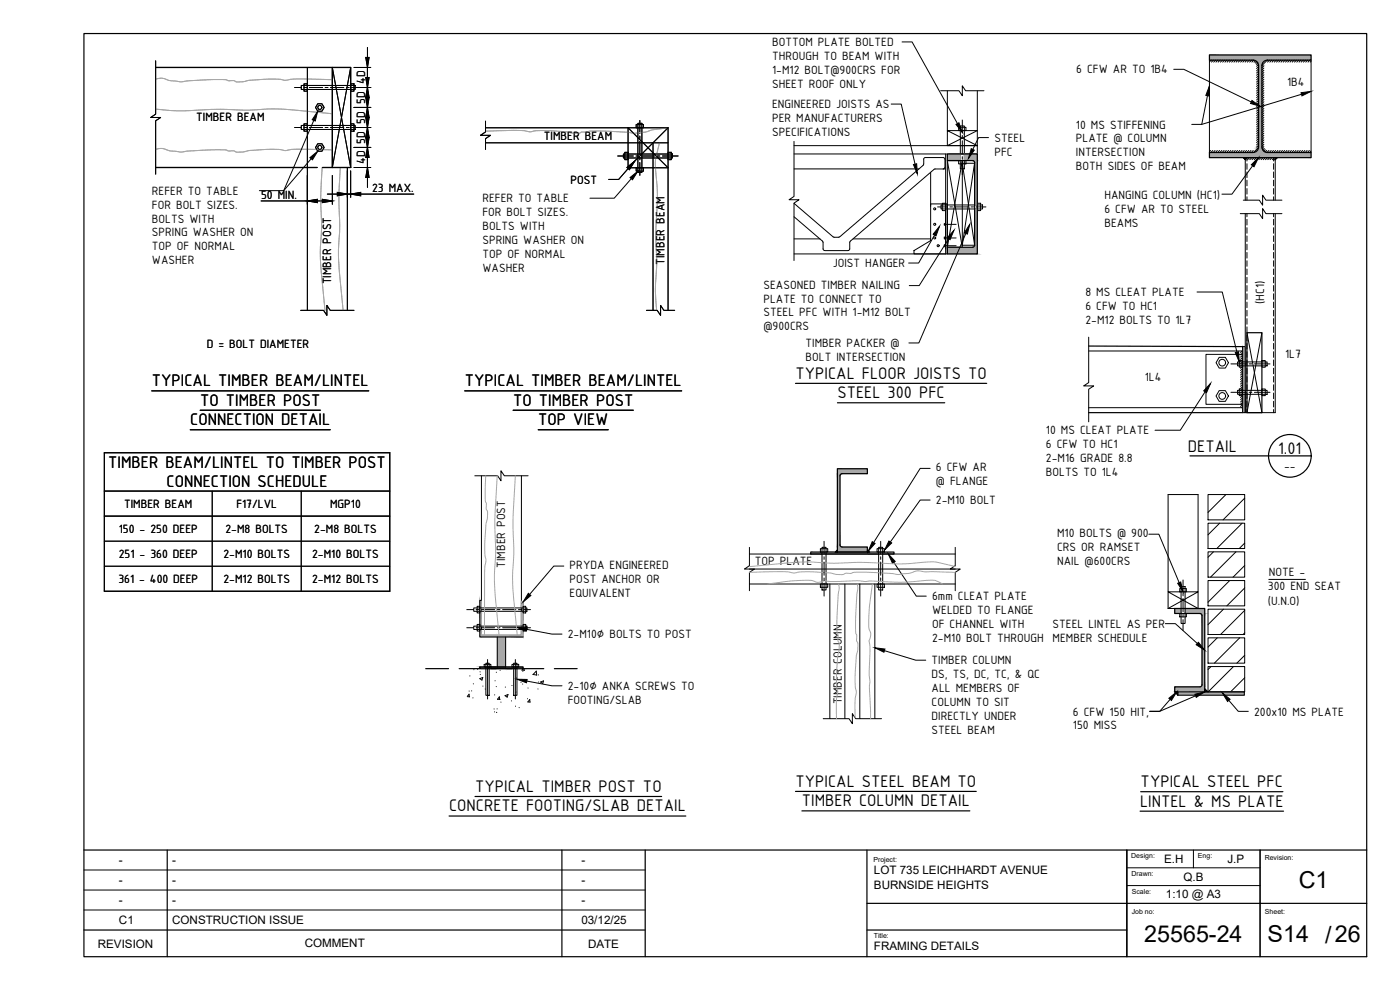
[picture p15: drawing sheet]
<svg xmlns="http://www.w3.org/2000/svg" width="420mm" height="297mm" viewBox="0 0 420 297" stroke-linecap="round" stroke-linejoin="round" font-family="sans-serif">
<defs><g id="words">
<g font-size="7">
<text x="389.8" y="266.4">C1</text>
<text x="343.4" y="282.8">25565-24</text>
<text x="380.4" y="282.8">S14 /26</text>
</g>
<g font-size="5.4">
<text x="238.7" y="113.6">TYPICAL FLOOR JOISTS TO</text>
<text x="45.6" y="115.9">TYPICAL TIMBER BEAM/LINTEL</text>
<text x="139.5" y="115.9">TYPICAL TIMBER BEAM/LINTEL</text>
<text x="251.3" y="119.5">STEEL 300 PFC</text>
<text x="60.1" y="121.7">TO TIMBER POST</text>
<text x="154" y="121.7">TO TIMBER POST</text>
<text x="57.1" y="127.5">CONNECTION DETAIL</text>
<text x="161.5" y="127.5">TOP VIEW</text>
<text x="356.5" y="135.7">DETAIL</text>
<text x="383.6" y="136.2">1.01</text>
<text x="32.5" y="140.4">TIMBER BEAM/LINTEL TO TIMBER POST</text>
<text x="50" y="146.2">CONNECTION SCHEDULE</text>
<text x="142.6" y="237.6">TYPICAL TIMBER POST TO</text>
<text x="238.7" y="236.1">TYPICAL STEEL BEAM TO</text>
<text x="342.3" y="236.1">TYPICAL STEEL PFC</text>
<text x="134.8" y="243.4">CONCRETE FOOTING/SLAB DETAIL</text>
<text x="240.7" y="241.9">TIMBER COLUMN DETAIL</text>
<text x="342.2" y="242">LINTEL &amp; MS PLATE</text>
</g>
<g font-size="3.9">
<text x="231.7" y="13.8">BOTTOM PLATE BOLTED</text>
<text x="231.7" y="18">THROUGH TO BEAM WITH</text>
<text x="231.7" y="22.2">1-M12 BOLT@900CRS FOR</text>
<text x="323" y="22">6 CFW AR TO 1B4</text>
<text x="109.6" y="25.2" transform="rotate(-90 109.6 25.2)">4D</text>
<text x="231.7" y="26.3">SHEET ROOF ONLY</text>
<text x="386.3" y="25.7">1B4</text>
<text x="109.6" y="31.1" transform="rotate(-90 109.6 31.1)">5D</text>
<text x="231.7" y="32.5">ENGINEERED JOISTS AS</text>
<text x="58.9" y="36.3">TIMBER BEAM</text>
<text x="109.6" y="37.1" transform="rotate(-90 109.6 37.1)">5D</text>
<text x="231.7" y="36.6">PER MANUFACTURERS</text>
<text x="231.7" y="40.8">SPECIFICATIONS</text>
<text x="322.9" y="38.6">10 MS STIFFENING</text>
<text x="109.6" y="43.1" transform="rotate(-90 109.6 43.1)">5D</text>
<text x="163.2" y="42">TIMBER BEAM</text>
<text x="298.4" y="42.5">STEEL</text>
<text x="298.4" y="46.7">PFC</text>
<text x="322.9" y="42.7">PLATE @ COLUMN</text>
<text x="322.9" y="46.9">INTERSECTION</text>
<text x="109.6" y="49.2" transform="rotate(-90 109.6 49.2)">4D</text>
<text x="322.9" y="51.1">BOTH SIDES OF BEAM</text>
<text x="45.6" y="58.4">REFER TO TABLE</text>
<text x="78.4" y="59.7">50 MIN.</text>
<text x="111.7" y="57.6">23 MAX.</text>
<text x="171.2" y="55.1">POST</text>
<text x="331.5" y="59.8">HANGING COLUMN (HC1)</text>
<text x="45.6" y="62.6">FOR BOLT SIZES.</text>
<text x="144.8" y="60.7">REFER TO TABLE</text>
<text x="144.8" y="64.9">FOR BOLT SIZES.</text>
<text x="331.5" y="63.9">6 CFW AR TO STEEL</text>
<text x="45.6" y="66.8">BOLTS WITH</text>
<text x="45.6" y="71">SPRING WASHER ON</text>
<text x="144.8" y="69.1">BOLTS WITH</text>
<text x="331.5" y="68.1">BEAMS</text>
<text x="45.6" y="75.1">TOP OF NORMAL</text>
<text x="144.8" y="73.2">SPRING WASHER ON</text>
<text x="144.8" y="77.4">TOP OF NORMAL</text>
<text x="45.6" y="79.3">WASHER</text>
<text x="144.8" y="81.6">WASHER</text>
<text x="199.5" y="79.4" transform="rotate(-90 199.5 79.4)">TIMBER BEAM</text>
<text x="249.9" y="80.2">JOIST HANGER</text>
<text x="99.4" y="85.3" transform="rotate(-90 99.4 85.3)">TIMBER POST</text>
<text x="229.1" y="86.6">SEASONED TIMBER NAILING</text>
<text x="325.7" y="88.9">8 MS CLEAT PLATE</text>
<text x="229.1" y="90.8">PLATE TO CONNECT TO</text>
<text x="229.1" y="95">STEEL PFC WITH 1-M12 BOLT</text>
<text x="325.7" y="93">6 CFW TO HC1</text>
<text x="379.4" y="91.2" transform="rotate(-90 379.4 91.2)">(HC1)</text>
<text x="229.1" y="99.1">@900CRS</text>
<text x="325.7" y="97.2">2-M12 BOLTS TO 1L7</text>
<text x="62.1" y="104.3">D = BOLT DIAMETER</text>
<text x="241.8" y="104.1">TIMBER PACKER @</text>
<text x="385.7" y="107.4">1L7</text>
<text x="241.8" y="108.3">BOLT INTERSECTION</text>
<text x="343.5" y="114.2">1L4</text>
<text x="313.9" y="130.3">10 MS CLEAT PLATE</text>
<text x="313.9" y="134.5">6 CFW TO HC1</text>
<text x="280.9" y="141.4">6 CFW AR</text>
<text x="313.9" y="138.7">2-M16 GRADE 8.8</text>
<text x="313.9" y="142.8">BOLTS TO 1L4</text>
<text x="385.4" y="141.1">--</text>
<text x="280.9" y="145.5">@ FLANGE</text>
<text x="37.3" y="152.3">TIMBER BEAM</text>
<text x="70.9" y="152.3">F17/LVL</text>
<text x="99.1" y="152.3">MGP10</text>
<text x="280.9" y="151.3">2-M10 BOLT</text>
<text x="35.6" y="159.9">150 - 250 DEEP</text>
<text x="67.7" y="159.9">2-M8 BOLTS</text>
<text x="94.3" y="159.9">2-M8 BOLTS</text>
<text x="317.3" y="161.1">M10 BOLTS @ 900</text>
<text x="35.6" y="167.4">251 - 360 DEEP</text>
<text x="67.1" y="167.4">2-M10 BOLTS</text>
<text x="93.7" y="167.4">2-M10 BOLTS</text>
<text x="317.3" y="165.3">CRS OR RAMSET</text>
<text x="151.6" y="170.4" transform="rotate(-90 151.6 170.4)">TIMBER POST</text>
<text x="171" y="170.7">PRYDA ENGINEERED</text>
<text x="226.6" y="169.6">TOP PLATE</text>
<text x="317.3" y="169.4">NAIL @600CRS</text>
<text x="380.8" y="172.9">NOTE -</text>
<text x="35.5" y="174.9">361 - 400 DEEP</text>
<text x="67.1" y="174.9">2-M12 BOLTS</text>
<text x="93.7" y="174.9">2-M12 BOLTS</text>
<text x="171" y="174.9">POST ANCHOR OR</text>
<text x="171" y="179.1">EQUIVALENT</text>
<text x="380.5" y="177">300 END SEAT</text>
<text x="279.7" y="180.1">6mm CLEAT PLATE</text>
<text x="279.7" y="184.3">WELDED TO FLANGE</text>
<text x="380.5" y="181.4">(U.N.O)</text>
<text x="170.4" y="191.5">2-M10∅ BOLTS TO POST</text>
<text x="279.7" y="188.4">OF CHANNEL WITH</text>
<text x="315.9" y="188.4">STEEL LINTEL AS PER</text>
<text x="279.7" y="192.6">2-M10 BOLT THROUGH MEMBER SCHEDULE</text>
<text x="279.6" y="199.3">TIMBER COLUMN</text>
<text x="279.6" y="203.5">DS, TS, DC, TC, &amp; QC</text>
<text x="170.4" y="207">2-10∅ ANKA SCREWS TO</text>
<text x="279.6" y="207.7">ALL MEMBERS OF</text>
<text x="170.4" y="211.2">FOOTING/SLAB</text>
<text x="252.7" y="211.4" transform="rotate(-90 252.7 211.4)">TIMBER COLUMN</text>
<text x="279.6" y="211.8">COLUMN TO SIT</text>
<text x="279.6" y="216">DIRECTLY UNDER</text>
<text x="322" y="214.7">6 CFW 150 HIT,</text>
<text x="376.4" y="214.7">200x10 MS PLATE</text>
<text x="279.6" y="220.2">STEEL BEAM</text>
<text x="322" y="218.8">150 MISS</text>
</g>
<g font-size="3.5">
<text x="35.7" y="259.3">-</text>
<text x="51.7" y="259.3">-</text>
<text x="174.5" y="259.3">-</text>
<text x="262.3" y="262.3">LOT 735 LEICHHARDT AVENUE</text>
<text x="349.4" y="258.9">E.H</text>
<text x="368.3" y="258.9">J.P</text>
<text x="35.7" y="265.3">-</text>
<text x="51.7" y="265.3">-</text>
<text x="174.5" y="265.3">-</text>
<text x="262.3" y="266.7">BURNSIDE HEIGHTS</text>
<text x="349.9" y="269.6">1:10 @ A3</text>
<text x="355.2" y="264.2">Q.B</text>
<text x="35.7" y="271.3">-</text>
<text x="51.7" y="271.3">-</text>
<text x="174.5" y="271.3">-</text>
<text x="35.7" y="277.3">C1</text>
<text x="51.7" y="277.3">CONSTRUCTION ISSUE</text>
<text x="174.5" y="277.3">03/12/25</text>
<text x="29.3" y="284.3">REVISION</text>
<text x="91.4" y="284.3">COMMENT</text>
<text x="176.5" y="284.3">DATE</text>
<text x="262.3" y="285">FRAMING DETAILS</text>
</g>
<g font-size="2.1">
<text x="339.5" y="257.5">Design:</text>
<text x="359.5" y="257.5">Eng:</text>
<text x="262.1" y="258.6">Project:</text>
<text x="339.6" y="262.8">Drawn:</text>
<text x="379.6" y="258.1">Revision:</text>
<text x="339.7" y="268.1">Scale:</text>
<text x="339.7" y="274.1">Job no:</text>
<text x="379.6" y="274.1">Sheet:</text>
<text x="262.2" y="281.4">Title:</text>
</g>
</g></defs>
<!-- layer: 000 HI Detail Walls -->
<g fill="none" stroke="#000" stroke-width=".3">
<path d="M284.3 27.2v12l9 4.5h-9v-4.5h9v4.5M293.3 27.2v12l-9 4.5M362.5 157h11v7.6h-11zM362.5 148.4h11v7.6h-11zM366 157l-3.5 3.5M367.9 148.4l-5.4 5.3M372.8 157l-7.6 7.6M373.5 149.5l-6.4 6.5M362.5 174.2h11v7.6h-11zM362.5 165.6h11v7.6h-11zM364.2 165.6l-1.7 1.6M369 174.2l-6.5 6.5"/>
<path d="M370.9 165.6l-7.6 7.6M373.5 169.7l-3.4 3.5M373.5 176.4l-5.3 5.4M373.5 162.9l-1.6 1.7M350.6 182.6v-34.2h9v34.2M350.6 182.6l9-5h-9l9 5M350.6 182.6h9M362.5 200h11v7.6h-11zM362.5 191.4h11v7.6h-11zM362.5 182.8h11v7.6h-11zM363.5 200l-1 .9M365.3 191.4l-2.8 2.7"/>
<path d="M367.2 182.8l-4.7 4.6M370.2 200l-7.6 7.6M372 191.4l-7.6 7.6M373.5 189.9l-.4 .5M373.5 183.1l-7.2 7.3M373.5 196.6l-2.3 2.4M373.5 203.4l-4.2 4.2"/>
</g>
<!-- layer: 000 HI Detail Beam Steel Major -->
<path d="M352.6 207.6h.9v.9zM361.5 206.7l1 .9h-1z" fill="#000" stroke="#000" stroke-width=".3"/>
<!-- layer: 000 HI Detail Shade -->
<g fill="#a6a6a6" stroke="#a6a6a6" stroke-width=".3">
<path d="M372.9 112.6v4.5z"/>
<path d="M372.9 117.1v6.7z"/>
<path d="M355.7 182.6l5.8 1.5v-1.5zM355.7 182.6l5.8 1.5h-5.8z"/>
<path d="M352.6 182.6l1.9 1.5v-1.5zM352.6 182.6l1.9 1.5h-1.9z"/>
<path d="M360.2 184.1h1.3zM360.2 184.1h1.3z"/>
<path d="M360.3 184.1h1.2zM360.3 184.1h1.2z"/>
<path d="M360.4 184.1l1.1 .1zM360.4 184.1l1.1 .1z"/>
<path d="M360.4 184.2h1.1zM360.4 184.2h1.1z"/>
<path d="M360.5 184.2l1 .1zM360.5 184.2l1 .1z"/>
<path d="M360.6 184.3l.9 .1zM360.6 184.3l.9 .1z"/>
<path d="M360.7 184.4l.8 .1zM360.7 184.4l.8 .1z"/>
<path d="M360.7 184.5l.8 .1zM360.7 184.5l.8 .1z"/>
<path d="M360.7 184.6l.8 .1zM360.7 184.6l.8 .1z"/>
<path d="M360.7 184.7l.8 20.8v-20.8zM360.7 184.7l.8 20.8h-.8z"/>
<path d="M360.7 205.5l.8 .1zM360.7 205.5l.8 .1z"/>
<path d="M360.7 205.6l.8 .1zM360.7 205.6l.8 .1z"/>
<path d="M360.7 205.7l.8 .1zM360.7 205.7l.8 .1z"/>
<path d="M360.7 205.8l.8 .1zM360.7 205.8l.8 .1z"/>
<path d="M360.6 205.9h.9zM360.5 205.9h1z"/>
<path d="M360.5 205.9l1 .1zM360.4 206h1.1z"/>
<path d="M360.4 206h1.1zM360.4 206h1.1z"/>
<path d="M360.4 206l1.1 .1zM360.3 206.1h1.2z"/>
<path d="M360.3 206.1h1.2zM360.2 206.1h1.3z"/>
<path d="M352.6 206.1l8.9 1.5v-1.5zM352.6 206.1l8.9 1.5h-8.9z"/>
<path d="M353.5 207.6l19.9 1v-1zM353.5 207.6l19.9 1h-19.9z"/>
<path d="M156.5 180.6l.5 1.3v-1.3zM156.5 180.6l.5 1.3h-.5z"/>
<path d="M156.5 181.9l.5 .5v-.5zM156.5 181.9l.5 .5h-.5z"/>
<path d="M144 180.1l.5 2.3v-2.3zM144 180.1l.5 2.3h-.5z"/>
<path d="M144 183.4l.5 .5v-.5zM144 183.4l.5 .5h-.5z"/>
<path d="M156.5 183.4l.5 4v-4zM156.5 183.4l.5 4h-.5z"/>
<path d="M156.5 187.4l.5 .5v-.5zM156.5 187.4l.5 .5h-.5z"/>
<path d="M144 183.9l.5 4v-4zM144 183.9l.5 4h-.5z"/>
<path d="M144 188.9l.5 .4v-.4zM144 188.9l.5 .4h-.5z"/>
<path d="M156.5 188.9l.5 1.7v-1.7zM156.5 188.9l.5 1.7h-.5z"/>
<path d="M144 189.3l.5 1.3v-1.3zM144 189.3l.5 1.3h-.5z"/>
<path d="M144 190.6l13 .5v-.5zM144 190.6l13 .5h-13z"/>
<path d="M149.2 191.1l2.5 9v-9zM149.2 191.1l2.5 9h-2.5z"/>
<path d="M155.2 200.1l1.8 .5v-.5zM155.2 200.1l1.8 .5h-1.8z"/>
<path d="M146.8 200.1l7.4 .5v-.5zM146.8 200.1l7.4 .5h-7.4z"/>
<path d="M144 200.1l1.8 .5v-.5zM144 200.1l1.8 .5h-1.8z"/>
<path d="M264.9 165.6l3.4 .6v-.6zM264.9 165.6l3.4 .6h-3.4z"/>
<path d="M247.9 165.6l15.8 .6v-.6zM247.9 165.6l15.8 .6h-15.8z"/>
<path d="M243.3 165.6l3.4 .6v-.6zM243.3 165.6l3.4 .6h-3.4z"/>
<path d="M251.3 140.6l9 1.5v-1.5zM251.3 140.6l9 1.5h-9z"/>
<path d="M251.3 142.1h1.4zM251.3 142.1h1.3z"/>
<path d="M251.3 142.1h1.3zM251.3 142.1l1.2 .1z"/>
<path d="M251.3 142.2h1.2zM251.3 142.2h1.1z"/>
<path d="M251.3 142.2h1.1zM251.3 142.2l1 .1z"/>
<path d="M251.3 142.3h1zM251.3 142.3l.9 .1z"/>
<path d="M251.3 142.4h.9zM251.3 142.4h.9z"/>
<path d="M251.3 142.4h.9zM251.3 142.4l.8 .1z"/>
<path d="M251.3 142.5h.8zM251.3 142.5l.8 .1z"/>
<path d="M251.3 142.6h.8zM251.3 142.6l.8 .1z"/>
<path d="M251.3 142.7l.8 20.8v-20.8zM251.3 142.7l.8 20.8h-.8z"/>
<path d="M251.3 163.5l.8 .1zM251.3 163.5l.8 .1z"/>
<path d="M251.3 163.6l.8 .1zM251.3 163.6l.8 .1z"/>
<path d="M251.3 163.7l.9 .1zM251.3 163.7l.9 .1z"/>
<path d="M251.3 163.8l.9 .1zM251.3 163.8l.9 .1z"/>
<path d="M251.3 163.9l1 .1zM251.3 163.9l1 .1z"/>
<path d="M251.3 164h1.1zM251.3 164h1.1z"/>
<path d="M251.3 164l1.2 .1zM251.3 164l1.2 .1z"/>
<path d="M251.3 164.1h1.3zM251.3 164.1h1.3z"/>
<path d="M251.3 164.1h1.4zM251.3 164.1h1.4z"/>
<path d="M251.3 164.1l9 .9v-.9zM251.3 164.1l9 .9h-9z"/>
<path d="M251.3 165l9 .6v-.6zM251.3 165l9 .6h-9z"/>
<path d="M289.4 46.2l3.9 2v-2zM289.4 46.2l3.9 2h-3.9z"/>
<path d="M284.3 46.2l3.9 2v-2zM284.3 46.2l3.9 2h-3.9z"/>
<path d="M291.9 48.2h1.4zM291.9 48.2h1.4z"/>
<path d="M292 48.2h1.3zM292 48.2h1.3z"/>
<path d="M292.1 48.2l1.2 .1zM292.1 48.2l1.2 .1z"/>
<path d="M292.2 48.3h1.1zM292.2 48.3h1.1z"/>
<path d="M292.3 48.3l1 .1zM292.3 48.3l1 .1z"/>
<path d="M292.4 48.4l.9 .1zM292.4 48.4l.9 .1z"/>
<path d="M292.4 48.5l.9 .1zM292.4 48.5l.9 .1z"/>
<path d="M292.5 48.6l.8 .1zM292.5 48.6l.8 .1z"/>
<path d="M292.5 48.7l.8 .1zM292.5 48.7l.8 .1z"/>
<path d="M292.5 48.8l.8 12.7v-12.7zM292.5 48.8l.8 12.7h-.8z"/>
<path d="M292.5 62.7l.8 10.9v-10.9zM292.5 62.7l.8 10.9h-.8z"/>
<path d="M292.5 73.6l.8 .1zM292.5 73.6l.8 .1z"/>
<path d="M292.5 73.7l.8 .1zM292.5 73.7l.8 .1z"/>
<path d="M292.5 73.8l.8 .1zM292.5 73.8l.8 .1z"/>
<path d="M292.4 73.9l.9 .1zM292.4 73.9l.9 .1z"/>
<path d="M292.4 74h.9zM292.4 74h.9z"/>
<path d="M292.3 74l1 .1zM292.2 74.1h1.1z"/>
<path d="M292.2 74.1l1.1 .1zM292.1 74.2h1.2z"/>
<path d="M292.1 74.2h1.2zM292 74.2h1.3z"/>
<path d="M292 74.2h1.3zM291.9 74.2h1.4z"/>
<path d="M284.3 74.2l9 2v-2zM284.3 74.2l9 2h-9z"/>
<path d="M363 16.5l30.5 1.5v-1.5zM363 16.5l30.5 1.5h-30.5z"/>
<path d="M376.1 18h4.3zM376.1 18l4 .1z"/>
<path d="M376.4 18.1h3.7zM376.4 18.1h3.4z"/>
<path d="M376.6 18.1h3.2zM376.6 18.1l2.9 .2z"/>
<path d="M376.9 18.3l2.4 .1 .2-.1zM376.9 18.3l2.4 .1h-2.2z"/>
<path d="M377.1 18.4l2 .2 .2-.2zM377.1 18.4l2 .2h-1.8z"/>
<path d="M377.3 18.6l1.6 .3 .2-.3zM377.3 18.6l1.6 .3h-1.4z"/>
<path d="M377.5 18.9l1.3 .2 .1-.2zM377.5 18.9l1.3 .2h-1.2z"/>
<path d="M377.6 19.1l1.1 .3 .1-.3zM377.6 19.1l1.1 .3h-1z"/>
<path d="M377.7 19.4l1 .3v-.3zM377.7 19.4l1 .3h-1z"/>
<path d="M377.7 19.7l1 24.4v-24.4zM377.7 19.7l1 24.4h-1z"/>
<path d="M377.7 44.1l1 .3v-.3zM377.7 44.1l1 .3h-1z"/>
<path d="M377.7 44.4l1.1 .3-.1-.3zM377.7 44.4l1.1 .3h-1.2z"/>
<path d="M377.6 44.7l1.3 .2-.1-.2zM377.6 44.7l1.3 .2h-1.4z"/>
<path d="M377.5 44.9l1.6 .3-.2-.3zM377.5 44.9l1.6 .3h-1.8z"/>
<path d="M377.3 45.2l2 .2-.2-.2zM377.3 45.2l2 .2h-2.2z"/>
<path d="M377.1 45.4l2.4 .1-.2-.1zM376.9 45.5l.2-.1 2.4 .1z"/>
<path d="M376.9 45.5l2.9 .2zM376.6 45.7h3.2z"/>
<path d="M376.6 45.7h3.5zM376.4 45.7h3.7z"/>
<path d="M376.4 45.7l4 .1zM376.1 45.8h4.3z"/>
<path d="M363 45.8l30.5 1.5v-1.5zM363 45.8l30.5 1.5h-30.5z"/>
<path d="M372.9 118.3l.8 .4v-.4zM372.9 118.3l.8 .4h-.8z"/>
<path d="M372.9 118.7l.8 5.1v-5.1zM372.9 118.7l.8 5.1h-.8z"/>
<path d="M372.9 104l.8 1.3v-1.3zM372.9 104l.8 1.3h-.8z"/>
<path d="M372.9 105.3l.8 3.3v-3.3zM372.9 105.3l.8 3.3h-.8z"/>
<path d="M372.9 108.6v1.2zM372.9 108.6v1.2z"/>
<path d="M372.9 109.8l.8 2.8v-2.8zM372.9 109.8l.8 2.8h-.8z"/>
<path d="M372.9 112.6l.8 4.5v-4.5zM372.9 112.6l.8 4.5h-.8z"/>
</g>
<!-- layer: 000 HI Detail Beam Steel Major -->
<path d="M284.3 46.2h9v30h-9v-2h7.6l.4-.2 .2-.4v-25.1l-.6-.3h-7.6zM326.7 103.8l47 .2M326.7 123.8h46.2M252.7 164.1l-.4-.2-.2-.4v-21l.6-.4h7.6v-1.5h-9v25h9v-1.5h-7.6M360.7 184.7l-.1-.5-.5-.1h-7.5v-1.5h8.9v25h-8.9v-1.5h7.6M360.7 184.7v20.8M352.6 207.6h.9v.9zM360.7 205.5l-.1 .4-.5 .2M361.5 206.7l1 .9h-1z" fill="none" stroke="#000" stroke-width=".36"/>
<!-- layer: 000 HI Detail Beam connection -->
<g fill="none" stroke="#000" stroke-width=".3">
<path d="M363 18v27.8M363.5 18l-.5 .6M364.2 18l-.6 .6M364.8 18l-.6 .6M365.5 18l-.6 .6M366.2 18l-.6 .6M366.9 18l-.6 .6M367.5 18l-.6 .6M368.2 18l-.6 .6M368.9 18l-.6 .6M369.5 18l-.5 .6M370.2 18l-.6 .6"/>
<path d="M370.9 18l-.6 .6M371.6 18l-.6 .6M372.3 18l-.7 .6M372.9 18l-.6 .6M373.6 18l-.6 .6M374.3 18l-.6 .6M374.9 18l-.5 .6M375.6 18l-.6 .6M376.3 18.1l-.6 .5M376.8 18.2l-.5 .5M377.2 18.5l-.4 .4M377.5 18.8l-.4 .5"/>
<path d="M377.7 19.3l-.6 .6M377.7 20l-.6 .6M379.3 19.7l-.6 .6M380.3 18l-1.6 1.6M381 18l-.6 .6M381.7 18l-.6 .6M382.4 18l-.6 .6M383 18l-.6 .6M383.7 18l-.6 .6M384.4 18l-.6 .6M385 18l-.5 .6M385.7 18l-.6 .6"/>
<path d="M386.4 18l-.6 .6M387.1 18l-.6 .6M387.8 18l-.7 .6M388.4 18l-.6 .6M389.1 18l-.6 .6M389.8 18l-.6 .6M390.4 18l-.6 .6M391.1 18l-.6 .6M391.8 18l-.6 .6M392.5 18l-.6 .6M393.1 18l-.6 .6M393.5 18v27.8"/>
<path d="M393.5 18.4l-.3 .2M90.4 25.6h16.2v1.2h-16.2zM90.4 37.6h16.2v1.2h-16.2zM91.2 25.2h1v2.2h-1zM91.2 37.2h1v2.2h-1zM95.4 31.1h1.2l.7 1.1-.7 1.2h-1.2l-.7-1.2zM105.2 25.2h1v2.2h-1zM105.2 37.2h1v2.2h-1zM190.9 37.3h2.2v1h-2.2zM191.4 37h1.2v14.8h-1.2zM287.7 38.2h2.2v1h-2.2zM288.2 37.8h1.2v12.9h-1.2z"/>
<path d="M377.7 20.6l-.6 .7M377.7 21.3l-.6 .6M377.7 22l-.6 .6M377.7 22.7l-.6 .6M377.7 23.4l-.6 .5M377.7 24l-.6 .6M377.7 24.7l-.6 .6M377.7 25.4l-.6 .6M377.7 26l-.6 .6M377.7 26.7l-.6 .6M377.7 27.4l-.6 .6M377.7 28.1l-.6 .6"/>
<path d="M377.7 28.7l-.6 .6M377.7 29.4l-.6 .6M377.7 30.1l-.6 .6M377.7 30.8l-.6 .6M377.7 31.4l-.6 .6M377.7 32.1l-.6 .6M377.7 32.8l-.6 .6M377.7 33.5l-.6 .5M377.7 34.1l-.6 .6M377.7 34.8l-.6 .6M377.7 35.5l-.6 .6M377.7 36.1l-.6 .6"/>
<path d="M377.7 36.8l-.6 .6M377.7 37.5l-.6 .6M377.7 38.2l-.6 .6M377.7 38.8l-.6 .6M377.7 39.5l-.6 .6M379.3 20.4l-.6 .6M379.3 21.1l-.6 .6M379.3 21.7l-.6 .7M379.3 22.4l-.6 .6M379.3 23.1l-.6 .6M379.3 23.8l-.6 .6M379.3 24.5l-.6 .5"/>
<path d="M379.3 25.1l-.6 .6M379.3 25.8l-.6 .6M379.3 26.5l-.6 .6M379.3 27.1l-.6 .6M379.3 27.8l-.6 .6M379.3 28.5l-.6 .6M379.3 29.2l-.6 .6M379.3 29.8l-.6 .6M379.3 30.5l-.6 .6M379.3 31.2l-.6 .6M379.3 31.9l-.6 .6M379.3 32.5l-.6 .6"/>
<path d="M379.3 33.2l-.6 .6M379.3 33.9l-.6 .6M379.3 34.6l-.6 .5M379.3 35.2l-.6 .6M379.3 35.9l-.6 .6M379.3 36.6l-.6 .6M379.3 37.2l-.6 .7M379.3 37.9l-.6 .6M379.3 38.6l-.6 .6M379.3 39.3l-.6 .6M379.3 39.9l-.6 .6M95.4 43.1h1.2l.7 1.1-.7 1.2h-1.2l-.7-1.2z"/>
<path d="M187.1 46.2h14.7v1.2h-14.7zM187.5 45.7h1v2.2h-1zM188.5 42.8v7.5h7.5M190.9 50.3h2.2v1.1h-2.2zM200.5 45.7h1v2.2h-1zM287.7 48.2h2.2v1h-2.2zM363.3 45.2l-.3 .3M364 45.2l-.6 .6M364.7 45.2l-.6 .6M365.3 45.2l-.6 .6M366 45.2l-.6 .6M366.7 45.2l-.6 .6"/>
<path d="M367.4 45.2l-.6 .6M368 45.2l-.6 .6M368.7 45.2l-.6 .6M369.4 45.2l-.6 .6M370.1 45.2l-.7 .6M370.7 45.2l-.6 .6M371.4 45.2l-.6 .6M372.1 45.2l-.6 .6M372.7 45.2l-.5 .6M373.1 47.3h.6v.6zM373.4 45.2l-.6 .6M374.1 45.2l-.6 .6"/>
<path d="M374.3 47.3l-.6 .6M374.8 45.2l-.6 .6M375 47.3l-.6 .6M375.4 45.2l-.6 .6M375.7 47.3l-.6 .6M376.1 45.2l-.6 .6M376.4 47.3l-.6 .6M377 47.3l-.6 .6M377.7 47.3l-.6 .6M377.7 40.2l-.6 .6M377.7 40.9l-.6 .6M377.7 41.5l-.6 .6"/>
<path d="M377.7 42.2l-.6 .6M377.7 42.9l-.6 .6M377.7 43.5l-.6 .7M377.7 44.2l-1.5 1.5M378.4 47.3l-.6 .6M379.1 47.3l-.6 .6M379.3 40.6l-.6 .6M379.3 41.3l-.6 .6M379.3 42l-.6 .6M379.3 42.6l-.6 .6M379.3 43.3l-.6 .6M379.3 44l-.5 .5"/>
<path d="M379.4 44.6l-.4 .4M379.7 44.9l-.4 .5M379.7 47.3l-.6 .6M380.2 45.1l-.5 .5M380.4 47.3l-.6 .6M380.8 45.2l-.6 .5M381.1 47.3l-.6 .6M381.5 45.2l-.6 .6M381.7 47.3l-.6 .6M382.2 45.2l-.6 .6M382.4 47.3l-.6 .6M382.7 47.3h.6l-.6 .6z"/>
<path d="M382.7 47.7l-.2 .2M382.8 45.2l-.6 .6M383.5 45.2l-.6 .6M384.2 45.2l-.6 .6M384.9 45.2l-.6 .6M385.6 45.2l-.7 .6M386.2 45.2l-.6 .6M386.9 45.2l-.6 .6M387.6 45.2l-.6 .6M388.2 45.2l-.6 .6M388.9 45.2l-.6 .6M389.6 45.2l-.6 .6"/>
<path d="M390.2 45.2l-.5 .6M390.9 45.2l-.6 .6M391.6 45.2l-.6 .6M392.3 45.2l-.6 .6M393 45.2l-.7 .6M393.5 45.3l-.5 .5M279.3 61.2h5v15h-10v-1l5-3zM282.4 61.5h12.5v1.2h-12.5zM282.8 61h1v2.2h-1zM283.4 67v.6M283.4 71.1v.6M283.4 73.4v.6"/>
<path d="M283.4 73.7h3.6M283.4 71.4h3.6M283.4 67.3h3.6M283.6 67v.6M283.6 71.1v.6M283.6 73.4v.6M283.8 61.2v15M293.3 61h1v2.2h-1zM373.7 60.1v-12.8h9v12.8M373.7 64.1v59.7h9v-59.7M361.9 106.3h11v15h-11zM365.9 107.2h1.8l1 1.6-1 1.6h-1.8l-.9-1.6z"/>
<path d="M365.9 117.2h1.8l1 1.6-1 1.6h-1.8l-.9-1.6zM371.4 108.6h8.9v1.2h-8.9zM371.4 117.1h8.9v1.2h-8.9zM371.9 108.2h1v2h-1zM371.9 116.7h1v2h-1zM372.8 105.3l-.5 .5M372.9 105.9l-.6 .6M372.9 106.6l-.6 .6M372.9 107.2l-.6 .6M372.9 107.9l-.6 .6M372.9 108.6l-.6 .6M372.9 109.2l-.6 .6"/>
<path d="M372.9 109.9l-.6 .6M372.9 110.6l-.6 .6M372.9 111.3l-.6 .6M372.9 111.9l-.6 .6M372.9 112.6l-.6 .6M372.9 113.3l-.6 .6M372.9 114l-.6 .6M372.9 114.6l-.6 .6M372.9 115.3l-.6 .6M372.9 116l-.6 .6M372.9 116.7l-.6 .5M372.9 117.3l-.6 .6"/>
<path d="M372.9 118l-.6 .6M372.9 118.7l-.6 .6M372.9 119.3l-.6 .6M372.9 104h.8v19.8h-.8zM378.7 108.2h1v2h-1zM378.7 116.7h1v2h-1zM372.9 120l-.6 .6M372.9 120.7l-.6 .6M372.9 121.4l-.6 .6M372.9 122l-.3 .3M243.3 165.6h25v.6h-25zM246.2 164.6h2.2v1h-2.2z"/>
<path d="M246.2 175.2h2.2v1h-2.2zM246.7 164.2h1.2v12.8h-1.2zM250.7 165.6l.6-.6v.6zM260.3 165l.6 .6h-.6zM263.2 164.6h2.2v1h-2.2zM263.2 175.2h2.2v1h-2.2zM263.7 164.2h1.2v12.8h-1.2zM354.1 176.6h1.9v1h-1.9zM354.5 176h1.2v11.1h-1.2zM142.2 182.4h15.9v1h-15.9zM142.2 187.9h15.9v1h-15.9zM143.2 181.9h.8v2h-.8z"/>
<path d="M143.2 187.4h.8v1.9h-.8zM144 180.1h.5v10.5h12v-10h.5v10.5h-13zM145.3 199.3h2v.8h-2zM145.8 199h1v9.6h-1zM149.2 191.1v9M151.7 191.1v9M153.6 199.3h2.1v.8h-2.1zM154.2 199h1v9.6h-1zM157 181.9h.8v2h-.8zM157 187.4h.8v1.9h-.8zM354.1 184.1h1.9v1h-1.9zM144 200.1h13v.5h-13z"/>
<path d="M144 200.1h13M353.5 207.6h19.9v1h-19.9z"/>
<circle cx="96" cy="32.2" r=".6"/>
<circle cx="96" cy="44.2" r=".6"/>
<circle cx="280.5" cy="71.4" r=".31"/>
<circle cx="280.5" cy="67.3" r=".31"/>
<circle cx="280.5" cy="62.7" r=".31"/>
<circle cx="281.5" cy="73.7" r=".31"/>
<circle cx="366.8" cy="118.8" r="1.01"/>
<circle cx="366.8" cy="108.8" r="1.01"/>
</g>
<!-- layer: 000 HI Text 3.5 Details -->
<g fill="none" stroke="#000" stroke-width=".36">
<path d="M45.6 117.3h65.1M139.5 117.3h65.1M238.7 115h57.4M57.1 128.9h42M60.1 123.1h36M154 123.1h36.1M161.5 128.9h21M251.3 120.8h32.2M357.1 136.8h36.4M142.6 239h56M238.7 237.5h54.3M342.3 237.5h42.7"/>
<path d="M134.8 244.8h71M240.7 243.3h50.4M342.2 243.4h43"/>
<circle cx="387.1" cy="136.8" r="6.4"/>
</g>
<!-- layer: 000 HI Text 2.5 Details -->
<g fill="none" stroke="#000" stroke-width=".3">
<path d="M270.7 12.6h3l13.6 24.5M94.2 36.1l-9 21.1h-7.4M267.5 31.2h3l4.1 18M352.3 20.8h3l20.2 9.8M362.4 28.7l-1.7 8.6h-3M390.6 28.3l-29.9 9M93.4 47.6l-8.2 9.6M188.5 50.6l-2.8 3.2h-3M189.5 53.6l-5.2 5.9h-7.3M296.7 41.3h-3l-1.7 3.5M375.9 49.7l-6.2 8.6h-3M280.5 70.5l-4.8 8.4h-3"/>
<path d="M284.7 71.6l-8.8 14.1h-3M289.9 70l-14.1 32.9h-3M359.2 87.6h7.6l4.4 18.1M361.7 117.5l-7.5 11.6h-7.6M279.1 140.5h-2.9l-14 22.3M279.1 150h-2.9l-9 12.6M169.2 169.8h-3l-7.3 8.6M268.2 168.7l6.8 10.2h3M344.8 160.3h3l6.1 14.5M380.8 173.8h11M158.1 188.8l7.6 1.5h3M265.4 195.2l9.4 2.9h3"/>
<path d="M349.7 187.1h3l6.6 6M158.1 204.4l7.6 1.4h3M351.2 209.8l-3.2 3.6h-3M368.8 210.1l2.8 3.3h3"/>
</g>
<g fill="#000" stroke="#000" stroke-width=".3">
<path d="M95.4 33.4l-.8 2.9-.9-.4zM286.9 37.3l.9-.5 1 2.9zM363 25.8l-.1 3-1-.2zM375.7 30.1l2.5 1.8-2.9-.9zM390.5 27.8l3-.4-2.8 1.4zM93 47.3l2.4-1.9-1.6 2.5zM188.2 50.3l2.3-2-1.6 2.6zM189.1 53.3l2.3-1.9-1.6 2.5zM274.1 49.4l1-.3 .2 3.1zM291.5 44.6l.9 .4-1.8 2.5zM375.5 49.4l2.2-2.1-1.4 2.7zM282 67.9l-1.1 2.8-.8-.4z"/>
<path d="M286.3 69.1l-1.2 2.8-.8-.5zM291 67.3l-.7 2.9-.9-.3zM363.3 115l-1.2 2.8-.8-.5zM370.7 105.8l1-.3 .2 3.1zM158.6 178l.7 .7-2.3 1.9zM261.8 162.5l.8 .6-2 2.2zM266.8 162.3l.8 .6-2.1 2.2zM266.6 166.2l2.1 2.3-.9 .5zM353.4 175l1-.4 .6 3zM155.2 188.3h3l-.2 1zM262.6 194.4l3 .3-.3 1zM359.7 192.7l1.8 2.4-2.5-1.7z"/>
<path d="M155.2 203.8l3 .1-.2 1zM350.8 209.5l2.3-1.9-1.5 2.6zM366.8 207.9l2.4 1.9-.8 .7z"/>
</g>
<!-- layer: 000 HI Detail Shade -->
<path d="M358.6 208.3l2.9-.7-2.5 1.6z" fill="#000" stroke="#000" stroke-width=".3"/>
<path d="M358.8 208.8l-10.8 4.6h-3" fill="none" stroke="#000" stroke-width=".3"/>
<!-- layer: 000 HI Detail Centreline -->
<g fill="none" stroke="#000" stroke-width=".3">
<path d="M88.4 26.3h2.1M88.4 38.3h2.1M91.2 26.3h.9M91.2 38.3h.9M92.8 26.3h4M92.8 38.3h4M97.6 26.3h.8M97.6 38.3h.8M99.2 26.3h4M99.2 38.3h4M103.9 26.3h.9M103.9 38.3h.9"/>
<path d="M105.5 26.3h2.1M105.5 38.3h2.1M192 36.2v3.8M288.8 36v3.9M190.1 46.8h-4.7M190.9 46.8h.8M192 40.8v.8M192 42.4v4M192 47.2v.7M192 48.8v3.8M192.5 46.8h3.9M197.2 46.8h.8"/>
<path d="M198.8 46.8h4.7M288.8 40.6v.9M288.8 42.2v4M288.8 47v.8M288.8 48.6v3.8M281.4 62.1h2.9M285.1 62.1h.8M286.7 62.1h3.9M291.4 62.1h.8M293 62.1h2.9M369.4 109.2h4.7M369.4 117.7h4.7"/>
<path d="M374.9 109.2h.8M374.9 117.7h.8M376.5 109.2h4.6M376.5 117.7h4.6M247.3 162.4v3.9M247.3 167.1v.7M247.3 168.6v4M247.3 173.4v.8M247.3 175v3.8M264.3 162.4v3.9M264.3 167.1v.7M264.3 168.6v4"/>
<path d="M264.3 173.4v.8M264.3 175v3.8M355 174v3.2M355 178v.8M355 179.6v3.9M140.1 182.9h2M140.1 188.3h2M142.9 182.9h.8M142.9 188.3h.8M144.5 182.9h4M144.5 188.3h4M149.2 182.9h.9"/>
<path d="M149.2 188.3h.9M150.8 182.9h4M150.8 188.3h4M155.6 182.9h.8M155.6 188.3h.8M157.2 182.9h2M157.2 188.3h2M355 184.3v.8M355 185.9v3.2"/>
</g>
<!-- layer: 000 HI Detail Framing -->
<g fill="none" stroke="#000" stroke-width=".3">
<path d="M92.2 20.2v72.9M200.5 38.3l-12 12M104.2 50.3v42.8M188.5 42.8v-4.5l12 12h-4.5M238.3 50.7h37.5M238.3 43.7h55v2.5h-55M279.3 51.7v10.2M280.6 50.7l-25.5 21.7-.1 2.3-.2 .4h-7.5l-.3-.4v-2l-.2-.4M280.6 50.7h2.5M283.8 50.7h-.7l.5-.5v-2.4l-.3-.5h-5.9l-.2 .5v1.4l-.2 .4-25 21.5M283.8 46.2v28.5M238.3 61l11.8 10.1h1.9"/>
<path d="M238.3 71.7h7.8M238.3 65l8.6 7.4M238.3 76.2h45.5M256 71.7h23.3M144.5 142.8v47.8h12v-47.8M224.9 166.2h61.8M224.9 170.7h61.8M224.9 175.2h61.8M249 175.2v40.4M253.6 175.2v40.4M258 175.2v40.4M262.6 175.2v40.4"/>
</g>
<!-- layer: 000 HI Detail break arrow -->
<g fill="none" stroke="#000" stroke-width=".3">
<path d="M46.7 18.3v16l-1.5 .9h3l-1.5 1v16M145.7 36.4v3.2l-1.5 1h3l-1.5 1v3.2M282.3 27.2h5.5l1 1.5v-3l1 1.5h5.5M238.3 42.4v16.5l-1.5 1h3l-1.5 1v17.3M372.2 64.1h5.7l1 1.5v-3l1 1.5h4.8M373.1 60.1h4.8l1 1.5v-3l1 1.5h4.8M90.2 93.1h6.9l1 1.5v-3l1 1.5h7.1M194 93.1h3.2l1 1.5v-3l1 1.5h3.3M326.7 101.2v13.6l-1.5 1h3l-1.5 1v9.8M142.5 142.8h6.9l.9 1.5v-3l1.1 1.5h7.1M224.9 164.2v5.5l-1.5 1h3l-1.5 1v5.5M286.7 164.2v5.5l-1.5 1h3l-1.5 1v5.5"/>
<path d="M247.1 215.6h7.7l1 1.5v-3l1 1.5h7.8"/>
</g>
<!-- layer: 000 HI Detail ground level -->
<path d="M127.8 200.6h6.8M137.8 200.6h6.3M144.5 200.6h12M156.8 200.6h6.4M166.4 200.6h6.8" fill="none" stroke="#000" stroke-width=".36"/>
<!-- layer: 000 HI Hatch Detail Conc -->
<g fill="none" stroke="#000" stroke-width=".3">
<path d="M140.3 209l.6 .1M140.7 208.3l.2 .8M140.8 208.3l-.6 .6M144.9 203.3l-.9 .3 .6 .5 .3-.8M149.1 213.7h.1M149.8 209.1l.2 .8M149.9 209.1l-.6 .7 .8 .1M151.6 208.7l.9-.3-.3 .8zM157 200.6l-.4 .4 .8 .1M157.2 200.6l.1 .5M159 209.9l-.6 .7 .7 .1-.2-.8M160 202.4l1.1 .2-.1-1.2-1 1"/>
<path d="M162.2 204.6l.9-.3-.2 .8-.7-.5"/>
</g>
<g fill="#000" stroke="#000" stroke-width=".3">
<circle cx="141.5" cy="207.3" r=".04"/>
<circle cx="141.9" cy="209.4" r=".04"/>
<circle cx="142.2" cy="200.9" r=".04"/>
<circle cx="144.2" cy="202.4" r=".04"/>
<circle cx="148.3" cy="212.7" r=".04"/>
<circle cx="148.4" cy="213.6" r=".04"/>
<circle cx="148.9" cy="206" r=".04"/>
<circle cx="149" cy="201.7" r=".04"/>
<circle cx="149.2" cy="212.7" r=".04"/>
<circle cx="150.1" cy="201.1" r=".04"/>
<circle cx="150.3" cy="210.7" r=".04"/>
<circle cx="154.7" cy="211.9" r=".04"/>
<circle cx="155" cy="203.4" r=".04"/>
<circle cx="155.8" cy="212.3" r=".04"/>
<circle cx="156.4" cy="204.7" r=".04"/>
<circle cx="156.8" cy="205.3" r=".04"/>
<circle cx="156.9" cy="201.4" r=".04"/>
<circle cx="161.5" cy="206.7" r=".04"/>
<circle cx="161.6" cy="202.5" r=".04"/>
<circle cx="161.6" cy="204.6" r=".04"/>
</g>
<!-- layer: 000 HI Detail Boundary -->
<path d="M146.3 197.9v11.8M154.7 197.9v11.8" fill="none" stroke="#000" stroke-width=".3"/>
<!-- layer: 000 HI Detail Shade -->
<g fill="none" stroke="#a6a6a6" stroke-width=".3">
<path d="M46.7 32.8h1.1a71.7 71.7 0 0 0 15.6 0h1.4a117.8 117.8 0 0 0 17.2-.1l6 .3 11.7 1.1M46.7 23.7l1.9-.2 2.2 .7 3.5 .4 7-.6 6.5-.1a3 3 0 0 0 2.5 .3 5.1 5.1 0 0 0 3.8 0l6.3-.5 4.1 .2a4.1 4.1 0 0 0 3-.1l12.2 .1M200.5 38.4l-4.8 .6-1.9 .6-3.3 .4-7.7-.6h-6a2.65 2.65 0 0 1-2.2 .2 6 6 0 0 1-4.5-.1l-6.1-.3-3.7 .1a4 4 0 0 1-3-.1l-11.6 .2M46.7 44.8l2-.3 2.3 .8 3.1 .3 8-.6h5.8a2.73 2.73 0 0 0 2.2 .3h.2a5.6 5.6 0 0 0 4.1-.1l6.5-.4 3.6 .1a4 4 0 0 0 3-.1l12.2 .2M96.7 50.3a93.2 93.2 0 0 0-.3 13.3l.1 4.2-.3 9.9 1.3 15.4M102.1 50.3a93.2 93.2 0 0 0-.3 13.3l.2 4.2-.4 9.9 1.4 15.4M197.9 42.8l-1.2 5 .2 4.7a71.7 71.7 0 0 1 0 15.6v1.4a128.2 128.2 0 0 1-.2 18.1l.4 5.5M145.8 142.8l-.1 7.6a3 3 0 0 1 .2 2.4 5.1 5.1 0 0 1 .1 3.8l-.5 6.3 .1 4.1a4.1 4.1 0 0 1-.1 3l-.1 20.6M149.2 142.8l-.7 13.4a133.3 133.3 0 0 1-.1 18.1l1.4 16.3M154.7 142.8l-.7 13.4a117.8 117.8 0 0 1-.2 17.1l.3 6.1 1.1 11.2M224.9 171.7a58.6 58.6 0 0 1 12.2 0 5 5 0 0 0 3-.1h3.7l5 .3 2.8 .5a3.2 3.2 0 0 0 2.4-.4 2.52 2.52 0 0 0 2.1-.2h6.7l6.7 .6 3.5-.4 2.3-.7 2.3 .3 9.1 .1M230.4 175.2l7-.9 3.3-.2h2.8l1.8 .6 1.5-.2a3.7 3.7 0 0 1 2.6 0l8.2-.2 2.1 .2 1.7-.2 9.4 .4 9.2-.6 .9 .2 2 .9"/>
<path d="M251.7 175.2l.2 1.3-.4 2.2-.3 5.1v6.1a3 3 0 0 1 .3 2.4 5.4 5.4 0 0 1 0 3.9l-.5 6.2 .2 4.2a4.1 4.1 0 0 1-.1 2.9l-.1 6.1M257.3 175.2l.2 1.5-.6 6.4-.1 6.8a3 3 0 0 1 .3 2.4 5 5 0 0 1 .1 3.7l-.6 6 .2 4.6a3.8 3.8 0 0 1-.1 2.9l-.1 5.9M261.8 175.2l-.9 7.7-.2 5.1 .2 1a4.1 4.1 0 0 1-.1 3.5l.3 2.1-.3 7.5 .3 2.2-.2 2.3 .4 9M286.7 170l-5.7-1.4-4.6 .2a73.4 73.4 0 0 1-15.7 0l-2.7-.1a96 96 0 0 1-15.8-.1l-6 .3-11.3 1.1"/>
</g>
<!-- layer: 000 HI Detail Beam Steel Minor -->
<path d="M145.7 38.3h54.8v54.8M145.7 42.8h54.8M196 42.8v50.3M284.3 48.2h4.5v26h-4.5zM284.3 48.2l4.5 26M288.8 48.2l-4.5 26M292.5 48.8l-3.7 24.8h3.7l-3.7-24.6h3.7M326.7 105.3h46.2M326.7 122.3h46.2" fill="none" stroke="#000" stroke-width=".3"/>
<!-- layer: 000 HI Detail Beam Timber Major -->
<path d="M46.7 20.2h53M99.7 20.2h5.5v30.1h-5.5zM46.7 50.3h48.5M96.8 50.3h2.9M374.2 99.8h4.5v24h-4.5z" fill="none" stroke="#000" stroke-width=".36"/>
<!-- layer: 000 HI Detail Beam Timber Minor -->
<path d="M99.7 20.2l5.5 30.1M105.2 20.2l-5.5 30.1M374.2 99.8l4.5 24M378.7 99.8l-4.5 24" fill="none" stroke="#000" stroke-width=".3"/>
<!-- layer: 0 -->
<g fill="none" stroke="#000" stroke-width=".3">
<path d="M110.3 14.3v2.9M106.2 20.2h5.1M106.2 26.3h5.1M106.2 32.2h5.1M106.2 38.3h5.1M110.3 20.2v30.1M92.2 52.6v8.7M98.2 58.2h3M99.7 52.6v8.7M104.2 51.3v7.9M104.2 58.2h1M105.2 51.3v7.9"/>
<path d="M106.2 44.2h5.1M106.2 50.3h5.1M108.2 58.2h16M110.3 53.2v3M78.4 60.3h13.8M95.2 60.3h1.5"/>
</g>
<g fill="#000" stroke="#000" stroke-width=".3">
<path d="M109.8 17.2h1l-.5 3zM110.3 26.3l.5 2.9h-1zM109.8 23.2h1l-.5 3.1zM110.3 32.2l.5 3h-1zM109.8 29.2h1l-.5 3zM109.8 35.2h1l-.5 3.1zM92.2 60.3l3-.5v1zM96.7 59.8l3 .5-3 .5zM101.2 57.7l3 .5-3 .5zM105.2 58.2l3-.5v1zM110.3 38.3l.5 2.9h-1zM110.3 44.2l.5 3.1h-1z"/>
<path d="M109.8 41.2h1l-.5 3zM110.3 50.3l.5 2.9h-1z"/>
</g>
<!-- layer: 000 HI Plan Schedule -->
<path d="M31.3 135.8h85.7v41.6h-85.7zM31.3 147.3h85.7M31.3 154.9h85.7" fill="none" stroke="#000" stroke-width=".36"/>
<path d="M63.7 147.3v30.1M90.4 147.3v30.1M31.3 162.4h85.7M31.3 169.9h85.7" fill="none" stroke="#000" stroke-width=".3"/>
<!-- layer: 000 HI Detail Beam connection -->
<path d="M373.1 47.3h.6v.6zM382.7 47.3h.6l-.6 .6zM251.3 165v.6h-.6zM260.3 165l.6 .6h-.6z" fill="#000" stroke="#000" stroke-width=".3"/>
<!-- layer: STEEL -->
<path d="M380.4 18l-1.2 .5-.5 1.2v24.4l.5 1.2 1.2 .4M380.4 18h13.1v-1.5h-30.5v1.5h13.1l.8 .3 .6 .6 .2 .8v24.4l-.5 1.2-1.1 .4-13.1 .1v1.5h30.5v-1.5h-13.1" fill="none" stroke="#000" stroke-width=".36"/>
<!-- layer: 000 HI Detail Beam Hidden -->
<g fill="none" stroke="#000" stroke-width=".3">
<path d="M374.2 47.3v1M374.2 49.1v1.7M374.2 51.6v1.7M374.2 54.1v1.7M374.2 56.6v1.6M374.2 59v1.1M382.2 47.3v1M382.2 49.1v1.7M382.2 51.6v1.7M382.2 54.1v1.7M382.2 56.6v1.6M382.2 59v1.1"/>
<path d="M374.2 64.1v.9M374.2 65.8v1.7M374.2 68.3v1.7M374.2 70.8v1.7M374.2 73.3v1.7M374.2 75.7v1.7M374.2 78.2v1.7M382.2 64.1v.9M382.2 65.8v1.7M382.2 68.3v1.7M382.2 70.8v1.7M382.2 73.3v1.7"/>
<path d="M382.2 75.7v1.7M382.2 78.2v1.7M374.2 80.7v1.7M374.2 83.2v1.7M374.2 85.7v1.7M374.2 88.1v1.7M374.2 90.6v1.7M374.2 93.1v1.7M374.2 95.6v1.7M374.2 98.1v1.7M382.2 80.7v1.7M382.2 83.2v1.7"/>
<path d="M382.2 85.7v1.7M382.2 88.1v1.7M382.2 90.6v1.7M382.2 93.1v1.7M382.2 95.6v1.7M382.2 98.1v1.7M374.2 100.5v1.7M374.2 103v1.7M374.2 105.5v1.7M374.2 108v1.7M374.2 110.5v1.7M374.2 113v1.6"/>
<path d="M374.2 115.5v1.6M374.2 117.9v1.7M382.2 100.5v1.7M382.2 103v1.7M382.2 105.5v1.7M382.2 108v1.7M382.2 110.5v1.7M382.2 113v1.6M382.2 115.5v1.6M382.2 117.9v1.7M374.2 120.4v1.7M374.2 122.9v.9"/>
<path d="M382.2 120.4v1.7M382.2 122.9v.9"/>
</g>
<!-- layer: 000 HI Title Block -->
<path d="M25.2 10.1h385v276.9h-385zM25.2 255h385M50.2 255v32M168.6 255v32M193.6 255v32M260.2 255v32M338.2 255v32M378.2 255v32M25.2 279h168.4M260.2 271h150M260.2 279h78" fill="none" stroke="#000" stroke-width=".36"/>
<!-- layer: 000 HI Title block minor -->
<path d="M358.2 255v5.4M25.2 261h168.4M25.2 267h168.4M25.2 273h168.4M338.2 260.4h40M338.2 265.7h40" fill="none" stroke="#000" stroke-width=".3"/>
<!-- layer: HI Title Block -->
<path d="M378.2 255v32" fill="none" stroke="#000" stroke-width=".3"/>
<use href="#words"/>
</svg>
